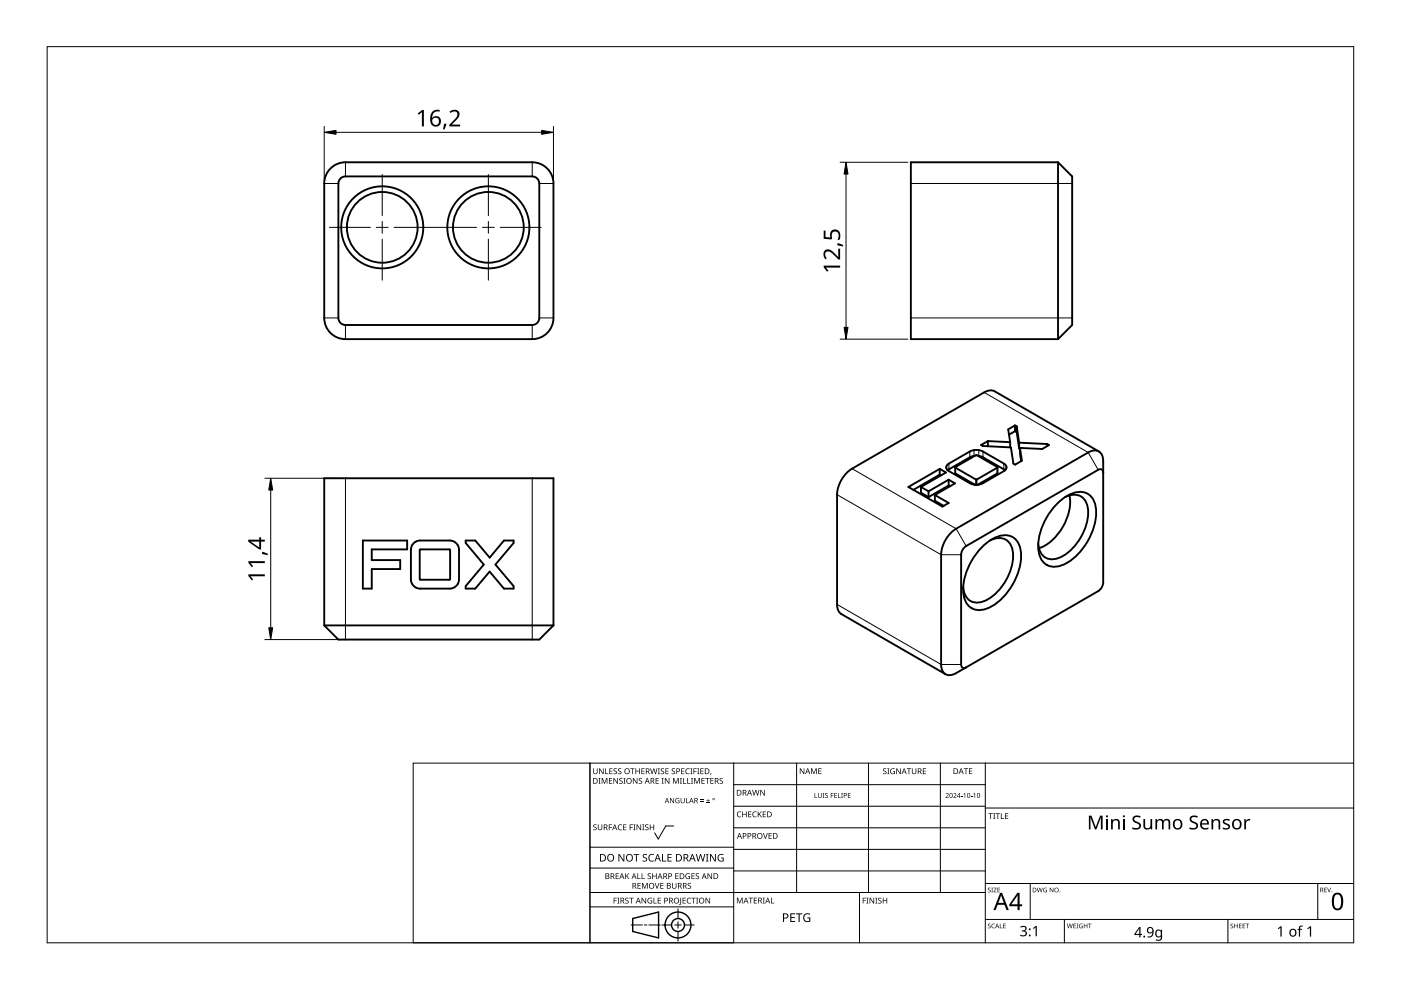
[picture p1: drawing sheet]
<svg xmlns="http://www.w3.org/2000/svg" width="297mm" height="210mm" viewBox="0 0 297 210" stroke-linecap="round" stroke-linejoin="round" font-family="sans-serif">
<g fill="none" stroke="#000" stroke-width=".4">
<path d="M70.3 35.5a4.5 4.5 0 0 1 2.9-1.1h39.6a4.5 4.5 0 0 1 4.5 4.5v28.5a4.5 4.5 0 0 1-4.5 4.5h-39.6a4.5 4.5 0 0 1-4.5-4.5v-28.5a4.5 4.5 0 0 1 1.6-3.4zM72.4 37.7l.8-.3h39.6a1.5 1.5 0 0 1 1.5 1.5v28.5a1.5 1.5 0 0 1-1.5 1.5h-39.6a1.5 1.5 0 0 1-1.5-1.5v-28.5l.1-.5zM224.3 34.4l3 3v31.5l-3 3M224.3 34.4h-31.2v37.5h31.2M224.3 34.4v37.5M199.2 99.4l-6.6 3.8 7.2 4.2 1.3-.8-2.9-1.7M199.2 99.4l1.4 .8-5.3 3M199.2 99.4v1.2M200.9 99.7l4.7 2.7 1.1 .4M200.9 99.7a.82 .82 0 0 1 .3-1.4l4.4-2.6a3.1 3.1 0 0 1 2.8 0l4.4 2.6a.83 .83 0 0 1 .3 1.4M202.5 99.1v1.3l4.2 2.4M202.5 99.1l4.5-2.6 4.5 2.6-4.5 2.6z"/>
<path d="M206.7 96.6l-1.1 .4-4.7 2.7M207.3 96.6l1.1 .4 4.7 2.7M209.4 93.5v1.1M209.4 93.5l4.8 .3M209.4 93.5l-1.4 .8 .4 .3 5.9 .3 .6 3.4 .3 .2 1.5-.8-.4-2.7M211.5 99.1v1.2M213.1 99.7l-4.7 2.8-1.1 .3M214.2 93.8v1.1M215.2 90.2v1.2M215.2 91.4l.4 .2M215.2 90.2l-1.4 .8 .4 2.8M215.2 90.2l.4 .2"/>
<path d="M215.2 91.4l-1.3 .8M215.6 91.6l.5 3.5M215.6 90.4l.5 3.5M215.6 90.4v1.2M216.1 93.9v1.2M216.1 95.1h.2M216.1 93.9l5.9 .2M216.3 95l.2 2.8M222 94.1v.5M222 94.1l.4 .3-1.4 .8-4.7-.2M233 95.7l-22.1-12.7a2.17 2.17 0 0 0-2.2 .2l-28 16.2a7 7 0 0 0-3.2 5.5v23.2a2.34 2.34 0 0 0 .9 2.1l22.1 12.7M76.9 114.6h9.4v1.9h-7.5v2.3h6.1v1.9h-6.1v4.1h-1.9z"/>
<path d="M87.7 115.2l1.1-.6h6.5a1.99 1.99 0 0 1 2 2v6.2a1.99 1.99 0 0 1-2 2h-6.2a1.99 1.99 0 0 1-2-2v-6.5zM89 116.5h6.4v6.4h-6.4zM98.7 114.6h2.1l3 3.6 3.1-3.6h2v.5l-3.9 4.6 3.9 4.6v.5h-2l-3.1-3.6-3 3.6h-2.1v-.5l3.9-4.6-3.9-4.6zM195.3 103.2v1.3l1.6 .9M195.3 103.2l1.6 1M196.9 104.2v1.2M198.2 104.9v1.3l1.9 1.1M199.2 100.6l.3 .2M199.2 100.6l-5.5 3.3M201.1 101.7l-4.2 2.5M201.1 101.7l1.4 .8-4.3 2.4M201.1 102.9l-4.2 2.5"/>
<path d="M201.1 102.9l.3 .2M201.1 101.7v1.2M201.5 113.1l1.2-1 28-16.2a1.94 1.94 0 0 1 2.3-.2 1.94 1.94 0 0 1 .9 2.1v25.7a2.34 2.34 0 0 1-1.1 1.8l-28 16.2a6.4 6.4 0 0 1-3.5 1.7 1.89 1.89 0 0 1-1.8-2.3v-23.3a7 7 0 0 1 2-4.5zM206.7 102.8h.6M208.2 116a6.7 6.7 0 0 1 5.8-2.4 3.8 3.8 0 0 1 2.5 3.8 13.3 13.3 0 0 1-6.6 11.3 3.6 3.6 0 0 1-3.9 .2 3.6 3.6 0 0 1-1.8-3.4 13.3 13.3 0 0 1 4-9.5zM209.9 114.6a3.1 3.1 0 0 1 4.8 2.4 11.2 11.2 0 0 1-6 10.4 3.1 3.1 0 0 1-4.5-3M211.5 100.3l-4.2 2.5M224.2 106.8a6.7 6.7 0 0 1 5.7-2.4 3.8 3.8 0 0 1 2.5 3.8 13.3 13.3 0 0 1-6.6 11.4 3.6 3.6 0 0 1-3.9 .2 3.6 3.6 0 0 1-1.8-3.5 13.3 13.3 0 0 1 4.1-9.5zM225.8 105.4a3.1 3.1 0 0 1 4.9 2.4 11.2 11.2 0 0 1-6.1 10.5 3.1 3.1 0 0 1-4.5-3M226.7 105a11.1 11.1 0 0 1-4.6 10.3l-1.8 .9M233.9 100.2a.65 .65 0 0 0-.3-.7 .65 .65 0 0 0-.8 .1l-28 16.2a2.35 2.35 0 0 0-1 1.8v23.3a.65 .65 0 0 0 .3 .7 .65 .65 0 0 0 .7-.1M68.7 132.6v-31.2h48.6v31.2"/>
<path d="M68.7 132.6h48.6M68.7 132.6l3 3h42.6l3-3"/>
<circle cx="81" cy="48.2" r="8.7"/>
<circle cx="81" cy="48.2" r="7.5"/>
<circle cx="103.5" cy="48.2" r="8.7"/>
<circle cx="103.5" cy="48.2" r="7.5"/>
</g>
<g fill="none" stroke="#000" stroke-width=".21">
<path d="M68.7 38.9h3M73.2 34.4v3M112.8 34.4v3M114.3 38.9h3M193.1 38.9h34.2M68.7 67.4h3M73.2 68.9v3M112.8 68.9v3M114.3 67.4h3M193.1 67.4h34.2M180.7 99.4l22 12.7 2.1 3.7M200.7 98.8v.6"/>
<path d="M201.2 98.3v1.2M202.6 99.2v1.2M205.6 95.7v1.3M206.5 95.4v1.3M207.5 95.4v1.3M208.4 95.7v1.3M208.7 83.2l22 12.7 2.1 3.7M211.4 99.2v1.2M211.5 99.1v1.2M212.8 98.3v1.2M213.3 98.8v.6M73.2 101.4v34.2"/>
<path d="M112.8 101.4v34.2M177.5 104.9l22 12.7h4.3M206.9 101.7v1.1M207 101.7v1.1M207.1 101.7v1.1M177.5 128.1l22 12.8h4.3"/>
</g>
<path d="M10 9.9h277v190h-277z" fill="none" stroke="#000" stroke-width=".21"/>
<g fill="none" stroke="#000" stroke-width=".21">
<path d="M125.1 179.6h30.5M142.8 175.1h-1.6l-1.6 2.8-.8-1.3M155.6 161.8v38.1h-30.5v-38.1h161.9M155.6 166.4h53.3M155.6 170.9h53.3M155.6 175.5h53.3M168.9 161.8v27.4M184.1 161.8v27.4M199.4 161.8v27.4M208.9 161.8v38.1M208.9 171.3h78.1M125.1 192.3h30.5"/>
<path d="M125.1 189.2h83.8M125.1 184h30.5M133.8 196.1h2.4M136.6 196.1h.6M137.6 196.1h2.4M140.3 196.1h2.1M143.1 196.1h1.3M143.7 192.7v2M143.7 195.4v1.4M143.7 197.5v2M145.1 196.1h2.1M155.6 180.1h53.3"/>
<path d="M155.6 184.7h53.3M182.2 189.2v10.7M208.9 194.9h78.1M208.9 187.3h78.1M218.4 187.3v7.6M225.7 194.9v5M260.3 194.9v5M279.4 187.3v7.6"/>
</g>
<g fill="#000">
<path d="M125.8 174.9l.5-.1h.2l-.1 .2a.25 .25 0 0 0-.3-.1 .25 .25 0 0 0 0 .4 .4 .4 0 0 1 .4 .3 .4 .4 0 0 1-.2 .5 .4 .4 0 0 1-.5-.3v.1a.27 .27 0 0 0 .5 0 .27 .27 0 0 0-.1-.4l-.4-.2zM125.8 162.9h.1v.8a.32 .32 0 0 0 .3 .3 .32 .32 0 0 0 .3-.3v-.8h.2v.8a.47 .47 0 0 1-.5 .4 .47 .47 0 0 1-.4-.4zM126.9 165h.4l-.1 .1v1l.1 .1h-.4l.1-.1v-1zM126.8 174.8h.1v.8a.32 .32 0 0 0 .3 .3 .32 .32 0 0 0 .3-.3v-.8h.2v.8a.47 .47 0 0 1-.5 .4 .47 .47 0 0 1-.4-.4zM127 162.9h.2l.6 1v-1h.2v1.2h-.2l-.7-1 .1 1h-.2zM127.6 165h.2l.4 1 .4-1h.2v1.2h-.2v-1.1l-.4 1.1h-.1l-.4-1.1v1.1h-.1zM128.3 162.9h.2v1.1h.5v.1h-.7zM129.1 174.8h.7v.1h-.6v.5h.5v.1h-.5v.5h-.1zM129.1 165h.7v.1h-.5v.4h.5v.1h-.5v.4h.5v.2h-.7zM129.2 162.9h.7v.1h-.5v.4h.4v.2h-.4v.4h.5v.1h-.7zM130.1 163l.5-.1 .2 .1v.1a.25 .25 0 0 0-.4-.1 .25 .25 0 0 0 0 .4 .4 .4 0 0 1 .4 .3 .4 .4 0 0 1-.2 .5 .4 .4 0 0 1-.5-.3v.1a.27 .27 0 0 0 .5 0 .27 .27 0 0 0-.1-.4l-.4-.2zM130.1 165h.1l.7 1v-1h.1v1.2h-.2l-.6-1v1h-.1z"/>
<path d="M131.1 175l.5-.2 .3 .1-.1 .1a.49 .49 0 0 0-.7 .4 .49 .49 0 0 0 .8 .4 .57 .57 0 0 1-.8 0 .57 .57 0 0 1 0-.8zM131.1 163l.4-.1 .2 .1v.1a.25 .25 0 0 0-.4-.1 .25 .25 0 0 0 0 .4 .4 .4 0 0 1 .5 .3 .4 .4 0 0 1-.3 .5 .4 .4 0 0 1-.5-.3l.1 .1a.27 .27 0 0 0 .4 0 .27 .27 0 0 0-.1-.4l-.3-.2zM131.3 165.1l.5-.2 .2 .1v.1a.25 .25 0 0 0-.4-.1 .25 .25 0 0 0 0 .4 .4 .4 0 0 1 .4 .3 .4 .4 0 0 1-.2 .5 .4 .4 0 0 1-.5-.2h.1a.27 .27 0 0 0 .4 .1 .27 .27 0 0 0-.1-.4l-.4-.3zM132.2 165h.4l-.1 .1v1l.1 .1h-.4l.1-.1v-1zM132.1 174.8h.7v.1h-.5v.4h.5v.1h-.5v.5h.5v.1h-.7zM133.5 174.8h.7v.1h-.5v.5h.5v.1h-.5v.5h-.2zM133.6 162.9h.9v.1h-.3v1.1h-.2v-1.1h-.4zM134.3 174.8h.4l-.1 .1v1l.1 .1h-.4l.1-.1v-1zM134.2 165h.2l.6 1v-1h.2v1.2h-.2l-.7-1v1h-.1zM134.7 162.9h.2v.5h.6v-.5h.2v1.2h-.2v-.5h-.6v.5h-.2zM135 174.8h.1l.7 1v-1h.1v1.2h-.2l-.6-1v1h-.1zM135.5 165.1l.4-.2 .2 .1v.1a.25 .25 0 0 0-.4-.1 .25 .25 0 0 0 0 .4 .4 .4 0 0 1 .5 .3 .4 .4 0 0 1-.3 .5 .4 .4 0 0 1-.5-.2h.1a.27 .27 0 0 0 .4 .1 .27 .27 0 0 0-.1-.4l-.3-.3z"/>
<path d="M136.2 174.8h.4l-.1 .1v1l.1 .1h-.4l.1-.1v-1zM136 162.9h.7v.1h-.6v.4h.5v.2h-.5v.4h.6v.1h-.7zM136.8 174.9l.4-.1h.3l-.1 .2a.25 .25 0 0 0-.3-.1 .25 .25 0 0 0 0 .4 .4 .4 0 0 1 .4 .3 .4 .4 0 0 1-.3 .5 .4 .4 0 0 1-.4-.3v.1a.27 .27 0 0 0 .5 0 .27 .27 0 0 0-.1-.4l-.4-.2zM137.8 174.8h.1v.5h.6v-.5h.2v1.2h-.2v-.6h-.6v.6h-.1zM137.8 162.9h.2l.3 1 .2-1h.2l.3 1 .2-1h.2l-.3 1.2h-.2l-.3-1-.3 1h-.1zM139 165h.7v.1h-.5v.4h.4v.1h-.4v.4h.5v.2h-.7zM139.5 162.9h.4l-.1 .1v1l.1 .1h-.4l.1-.1v-1zM140.3 165h.4l-.1 .1v1l.1 .1h-.4l.1-.1v-1zM140.1 163l.5-.1 .2 .1v.1a.25 .25 0 0 0-.4-.1 .25 .25 0 0 0 0 .4 .4 .4 0 0 1 .4 .3 .4 .4 0 0 1-.2 .5 .4 .4 0 0 1-.5-.3l.1 .1a.27 .27 0 0 0 .4 0 .27 .27 0 0 0-.1-.4l-.4-.2zM141.1 162.9h.7v.1h-.6v.4h.5v.2h-.5v.4h.6v.1h-.7zM141 165h.1l.7 1v-1h.1v1.2h-.2l-.6-1v1h-.1zM142.1 169.2h.1l.6 .9v-.9h.1v1.1h-.1l-.6-.9v.9h-.1z"/>
<path d="M142.5 163l.4-.1 .2 .1v.1a.25 .25 0 0 0-.4-.1 .25 .25 0 0 0 0 .4 .4 .4 0 0 1 .4 .3 .4 .4 0 0 1-.2 .5 .4 .4 0 0 1-.5-.3l.1 .1a.27 .27 0 0 0 .4 0 .27 .27 0 0 0-.1-.4l-.4-.2zM142.7 165h.2l.4 1 .4-1h.2v1.2h-.1v-1.1l-.4 1.1h-.2l-.4-1.1v1.1h-.1zM143.3 169.3l.5-.1 .3 .1-.1 .1a.45 .45 0 0 0-.7 .3 .45 .45 0 0 0 .6 .5v-.4h-.2v-.1h.4v.6a.6 .6 0 0 1-.8-.2 .6 .6 0 0 1 0-.8zM144.1 165h.5l-.2 .1v1l.2 .1h-.5l.2-.1v-1zM144.8 165h.2v1h.5v.2h-.7zM144.4 162.9h.7v.1h-.5v.4h.5v.2h-.5v.4h.5v.1h-.7zM144.3 169.2h.2v.7a.28 .28 0 0 0 .2 .3 .28 .28 0 0 0 .3-.3v-.7h.2v.7a.42 .42 0 0 1-.5 .4 .42 .42 0 0 1-.4-.4zM145.4 169.2h.2v1h.5v.1h-.7zM145.7 165h.2v1h.5v.2h-.7zM145.5 163.1l.4-.2 .3 .1v.1a.49 .49 0 0 0-.7 .4 .49 .49 0 0 0 .7 .5 .57 .57 0 0 1-.8-.1 .57 .57 0 0 1 0-.8zM146.4 162.9h.4l-.1 .1v1l.1 .1h-.4l.1-.1v-1zM146.5 165h.4l-.1 .1v1l.1 .1h-.4l.1-.1v-1z"/>
<path d="M147 162.9h.7v.1h-.5v.5h.5v.1h-.5v.5h-.2zM147.2 165h.2l.4 1 .4-1h.2v1.2h-.2l.1-1.1-.5 1.1h-.1l-.4-1.1v1.1h-.1zM147.8 162.9h.5l-.2 .1v1l.2 .1h-.5l.2-.1v-1zM148.5 169.9h.7v.1h-.7zM148.5 169.5h.7v.2h-.7zM148.5 162.9h.7v.1h-.6v.4h.5v.2h-.5v.4h.6v.1h-.7zM148.7 165h.7v.1h-.5v.4h.5v.1h-.5v.4h.5v.2h-.7zM149.8 170.2h.7v.1h-.7zM149.5 165h.9v.1h-.3v1.1h-.2v-1.1h-.4zM150.1 169.4l.1 .3h.3l-.3 .1v.3l-.1-.3h-.3l.3-.1zM150.7 163.9h.1l-.2 .4zM150.6 165h.7v.1h-.5v.4h.5v.1h-.5v.4h.5v.2h-.7z"/>
<path d="M152.6 165.1l.4-.2 .3 .1-.1 .1a.25 .25 0 0 0-.4-.1 .25 .25 0 0 0 0 .4 .4 .4 0 0 1 .5 .3 .4 .4 0 0 1-.3 .5 .4 .4 0 0 1-.5-.2h.1a.27 .27 0 0 0 .5 .1 .27 .27 0 0 0-.1-.4l-.4-.3zM156.4 172.2l.4-.2 .4 .1-.1 .1a.49 .49 0 0 0-.7 .5 .49 .49 0 0 0 .7 .4 .57 .57 0 0 1-.8 0 .57 .57 0 0 1 0-.8zM157.4 172.1h.1v.5h.7v-.5h.1v1.2h-.1v-.6h-.7v.6h-.1zM158.6 172.1h.7v.1h-.5v.4h.5v.1h-.5v.4h.5v.2h-.7zM159.7 172.2l.4-.2 .3 .1v.1a.49 .49 0 0 0-.7 .5 .49 .49 0 0 0 .7 .4 .57 .57 0 0 1-.8 0 .57 .57 0 0 1 0-.8zM159.5 167.5h.1l.3 1 .3-1h.1l.3 1 .3-1h.1l-.3 1.2h-.2l-.3-1.1-.3 1.1h-.1zM160.7 172.1h.1v.6l.5-.6h.2l-.5 .5 .5 .7h-.1l-.5-.6-.1 .6h-.1zM161.8 176.6h.1l.4 1.1 .3-1.1h.2l-.5 1.2h-.1zM161.2 167.5h.2l.6 1v-1h.2v1.2h-.2l-.7-1v1h-.1zM161.7 172.1h.7v.1h-.5v.4h.5v.1h-.5v.4h.5v.2h-.7zM162.9 176.6h.7v.2h-.5v.3h.5v.2h-.5v.4h.5v.1h-.7zM169.6 162.9h.2l.6 1v-1h.1v1.2h-.1l-.7-1v1h-.1z"/>
<path d="M172 162.9h.2l.4 1 .3-1h.3v1.2h-.2v-1l-.4 1h-.1l-.4-1.1v1.1h-.1zM172.7 168.1h.1v1h.5v.1h-.6zM173.5 162.9h.7v.1h-.5v.4h.4v.1h-.4v.5h.5v.1h-.7zM173.4 168.1h.2v.7a.26 .26 0 0 0 .2 .3 .26 .26 0 0 0 .3-.3v-.7h.1v.7a.39 .39 0 0 1-.4 .4 .39 .39 0 0 1-.4-.4zM174.4 168.1h.4l-.1 .1 .1 1h-.4l.1-.1zM175 168.2l.3-.1 .2 .1v.1a.25 .25 0 0 0-.3-.1 .25 .25 0 0 0-.1 .4 .25 .25 0 0 0 .3 .1 .32 .32 0 0 1 0 .5 .32 .32 0 0 1-.5-.2 .25 .25 0 0 0 .4 .1 .25 .25 0 0 0 0-.3l-.3-.3zM176.1 168.1h.6v.2h-.4v.3h.4v.1h-.4v.5h-.2zM176.9 168.1h.5v.2h-.4v.3h.4v.1h-.4v.4h.4v.1h-.5zM177.7 168.1h.1v1h.4v.1h-.5zM178.3 168.1h.4l-.1 .1 .1 1h-.4l.2-.1zM179.8 168.1h.5v.2h-.4v.3h.4v.1h-.4v.4h.4v.1h-.5zM187.3 163l.4-.1 .2 .1v.1a.25 .25 0 0 0-.4-.1 .25 .25 0 0 0 0 .4 .4 .4 0 0 1 .5 .3 .4 .4 0 0 1-.3 .5 .4 .4 0 0 1-.5-.3l.1 .1a.27 .27 0 0 0 .4 0 .27 .27 0 0 0-.1-.4l-.3-.2z"/>
<path d="M188.1 162.9h.5l-.2 .1v1l.2 .1h-.5l.2-.1v-1zM188.9 163.1l.5-.2 .3 .1v.1a.5 .5 0 0 0-.8 .4 .5 .5 0 0 0 .7 .5v-.4h-.3v-.1h.4v.6a.66 .66 0 0 1-.8-.1 .66 .66 0 0 1 0-.9zM190 162.9h.2l.7 1-.1-1h.2v1.2h-.2l-.6-1v1h-.2zM192.3 162.9h.9v.1h-.4v1.1h-.2v-1.1h-.3zM193.3 162.9h.2v.8a.32 .32 0 0 0 .3 .3 .32 .32 0 0 0 .3-.3v-.8h.2v.8a.47 .47 0 0 1-.5 .4 .47 .47 0 0 1-.5-.4zM195.7 162.9h.6v.1h-.5v.4h.5v.2h-.5v.4h.5v.1h-.6zM200.5 168.3a.37 .37 0 0 1 .6 0 .37 .37 0 0 1-.2 .5l-.3 .3h.6v.1h-.7l.3-.4a.27 .27 0 0 0 .2-.4 .27 .27 0 0 0-.4-.1zM202.1 168.3a.37 .37 0 0 1 .6 0 .37 .37 0 0 1-.2 .5l-.2 .3h.5v.1h-.7l.3-.4a.27 .27 0 0 0 .3-.4 .27 .27 0 0 0-.5-.1zM203.7 168.7h.4v.1h-.4zM204.3 168.4l.4-.3v1.1h-.2v-.9zM204.3 162.9h1v.1h-.4v1.1h-.2v-1.1h-.4zM205.8 168.7h.4v.1h-.4z"/>
<path d="M205.4 162.9h.7v.1h-.5v.4h.5v.1h-.5v.5h.5v.1h-.7zM206.4 168.4l.3-.3v1.1h-.1v-.9zM209.6 172.4h.9v.2h-.4v1h-.1v-1h-.4zM210.6 172.4h.4l-.1 .1v1l.1 .1h-.4l.1-.1v-1zM211.1 172.4h.9v.2h-.4v1h-.1v-1h-.4zM212.2 172.4h.2v1.1h.5v.1h-.7zM213.1 172.4h.7v.2h-.6v.3h.5v.2h-.5v.4h.6v.1h-.7zM230.9 172.9h.5l.9 2.4 .9-2.4h.6v3h-.4v-2.6l-.9 2.6h-.3l-1-2.6v2.6h-.3zM235.6 173.7h.3v.3a.83 .83 0 0 1 .9-.3 .83 .83 0 0 1 .6 .7v1.5h-.3v-1.4a.59 .59 0 0 0-.8-.6 .59 .59 0 0 0-.4 .8v1.2h-.3zM240.2 173.2a1.38 1.38 0 0 1 1.6-.1l-.1 .3-.3-.1a.55 .55 0 0 0-.9 .3 .55 .55 0 0 0 .6 .6 .88 .88 0 0 1 .8 1.2 .88 .88 0 0 1-1.3 .5l-.5-.1v-.4l.2 .1a.82 .82 0 0 0 1.2-.4l-.1-.3-.4-.2a.88 .88 0 0 1-.8-1.4zM242.4 173.7h.4v1.4a.59 .59 0 0 0 .7 .5 .59 .59 0 0 0 .4-.8v-1.1h.4v2.2h-.3l-.1-.3a.84 .84 0 0 1-.9 .3 .84 .84 0 0 1-.6-.8zM245 173.7h.3v.3a.83 .83 0 0 1 1.4 0 .78 .78 0 0 1 .9-.3 .78 .78 0 0 1 .5 .7v1.5h-.3v-1.5a.54 .54 0 0 0-.7-.5 .54 .54 0 0 0-.4 .7v1.3h-.3v-1.5a.55 .55 0 0 0-.7-.5 .55 .55 0 0 0-.4 .8v1.2h-.3z"/>
<path d="M252.4 173.2a1.38 1.38 0 0 1 1.6-.1l-.2 .3-.3-.1a.55 .55 0 0 0-.9 .3 .55 .55 0 0 0 .6 .6 .88 .88 0 0 1 .8 1.2 .88 .88 0 0 1-1.3 .5l-.5-.1v-.4l.2 .1a.82 .82 0 0 0 1.3-.4l-.2-.3-.4-.2a.88 .88 0 0 1-.7-1.4zM256.9 173.7h.3v.3a.83 .83 0 0 1 .9-.3 .83 .83 0 0 1 .6 .7v1.5h-.3v-1.4a.59 .59 0 0 0-.8-.6 .59 .59 0 0 0-.4 .8v1.2h-.3zM259.4 173.9a1.29 1.29 0 0 1 1.4-.1l-.2 .3-.4-.2a.35 .35 0 0 0-.6 .2 .35 .35 0 0 0 .4 .4l.2 .1a.66 .66 0 0 1 .6 .8 .66 .66 0 0 1-.9 .5l-.7-.1v-.4l.7 .2 .5-.2v-.3l-.6-.3a.58 .58 0 0 1-.4-.9zM263.8 173.7h.3l.1 .4 .3-.4 .6-.1-.1 .4h-.4l-.3 .3-.1 1.6h-.4zM130.1 190.3h.7v.2h-.5v.4h.4v.1h-.4v.6h-.2zM130.5 185.2h.7v.1h-.5v.4h.5v.1h-.5v.4h.5v.2h-.7zM130.9 190.3h.4l-.1 .2v.9l.1 .2h-.4l.1-.2v-.9zM131.1 181.1h.3l.8 1.3v-1.3h.2v1.6h-.3l-.8-1.4v1.4h-.2zM132.6 190.5l.4-.2 .3 .1-.1 .1a.25 .25 0 0 0-.4-.1 .25 .25 0 0 0 0 .4 .4 .4 0 0 1 .5 .3 .4 .4 0 0 1-.3 .5 .4 .4 0 0 1-.5-.2h.1a.27 .27 0 0 0 .5 .1 .27 .27 0 0 0-.1-.5l-.4-.2zM132.6 185.2h.1v.6l.6-.6h.1l-.5 .5 .5 .7h-.1l-.5-.6-.1 .6h-.1zM133.4 190.3h.9v.2h-.4v1.1h-.1v-1.1h-.4zM134.3 181.1h1.2v.2h-.5v1.4h-.2v-1.4h-.5z"/>
<path d="M135.1 185.2h.2v1h.5v.2h-.7zM135.2 187.2h.6v.1h-.5v.4h.5v.2h-.5v.4h.5v.1h-.6zM136 185.2h.2v1h.5v.2h-.7zM136.1 187.2h.2l.4 1 .4-1h.2v1.2h-.1v-1l-.4 1h-.2l-.4-1 .1 1h-.2zM136 190.3h.2l.7 1.1-.1-1.1h.2v1.3h-.2l-.6-1v1h-.2zM136.3 181.2l.3-.1h.6l-.2 .2a.33 .33 0 0 0-.5 .1 .33 .33 0 0 0 .4 .4 .49 .49 0 0 1 .3 .7 .49 .49 0 0 1-.8 .2l-.2-.1v-.2l.3 .1a.35 .35 0 0 0 .5-.2 .35 .35 0 0 0-.4-.4l-.3-.3zM137.4 190.5l.6-.2 .3 .1-.1 .1a.5 .5 0 0 0-.8 .4 .5 .5 0 0 0 .7 .5v-.3h-.3v-.2h.5v.6a.66 .66 0 0 1-.9-.1 .66 .66 0 0 1 0-.9zM137.4 185.3l.4-.2 .2 .1v.1a.25 .25 0 0 0-.4-.1 .25 .25 0 0 0 0 .4 .4 .4 0 0 1 .4 .3 .4 .4 0 0 1-.2 .5 .4 .4 0 0 1-.5-.2h.1a.27 .27 0 0 0 .4 .1 .27 .27 0 0 0-.1-.4l-.4-.3zM137.7 181.3l.5-.2h.5l-.1 .2a.63 .63 0 0 0-.9 .6 .63 .63 0 0 0 .9 .5v.2a.83 .83 0 0 1-1-.3 .83 .83 0 0 1 .1-1zM138.6 190.3h.1v1.1h.5v.2h-.6zM138.8 187.2h.2l.3 1.1 .4-1.1h.1l-.4 1.2h-.2zM138.3 185.2h.2v.5h.6v-.5h.1v1.2h-.1v-.6h-.6v.6h-.2z"/>
<path d="M139.5 190.3h.6v.2h-.5v.4h.5v.1h-.5v.4h.5v.2h-.6zM140.4 181.1h.2v1.4h.6v.2h-.8zM140 187.2h.7v.1h-.5v.4h.4v.2h-.4v.4h.5v.1h-.7zM141.5 181.1h.9v.2h-.7v.4h.7v.2h-.7v.6h.7v.2h-.9zM142.5 187.2h.1v.8a.32 .32 0 0 0 .4 .3 .32 .32 0 0 0 .3-.3v-.8h.1v.8a.47 .47 0 0 1-.5 .4 .47 .47 0 0 1-.4-.4zM143.2 185.2h.7v.1h-.6v.4h.5v.1h-.5v.4h.6v.2h-.7zM144.2 190.3h.2v1.3l-.1 .2-.3 .1v-.2l.2-.1zM144.7 190.3h.7v.2h-.5v.4h.5v.1h-.5v.4h.5v.2h-.7zM145.5 185.3l.4-.2 .4 .1-.1 .1a.5 .5 0 0 0-.7 .4 .5 .5 0 0 0 .7 .5v-.3h-.3v-.2h.4v.6a.66 .66 0 0 1-.9-.1 .66 .66 0 0 1 .1-.9zM145.8 190.5l.4-.2 .3 .1v.1a.49 .49 0 0 0-.7 .5 .49 .49 0 0 0 .7 .4 .57 .57 0 0 1-.8 0 .57 .57 0 0 1 0-.8zM145.9 187.3l.4-.1 .2 .1v.1a.25 .25 0 0 0-.4-.1 .25 .25 0 0 0 0 .4 .4 .4 0 0 1 .4 .3 .4 .4 0 0 1-.2 .5 .4 .4 0 0 1-.5-.3l.1 .1a.27 .27 0 0 0 .4 0 .27 .27 0 0 0-.1-.4l-.4-.2zM146.6 190.3h.9v.2h-.4v1.1h-.1v-1.1h-.4z"/>
<path d="M146.6 185.2h.7v.1h-.5v.4h.5v.1h-.5v.4h.5v.2h-.7zM147.6 190.3h.4l-.1 .2v.9l.1 .2h-.4l.1-.2v-.9zM147.5 185.3l.5-.2 .2 .1v.1a.25 .25 0 0 0-.4-.1 .25 .25 0 0 0 0 .4 .4 .4 0 0 1 .4 .3 .4 .4 0 0 1-.2 .5 .4 .4 0 0 1-.5-.2h.1a.27 .27 0 0 0 .4 .1 .27 .27 0 0 0-.1-.4l-.4-.3zM147.5 181.1h.2l.4 1.3 .3-1.3h.2l.4 1.3 .3-1.3h.2l-.4 1.6h-.2l-.4-1.4-.3 1.4h-.2zM149.7 181.1h.5l-.2 .1v1.3l.2 .2h-.5l.1-.2v-1.3zM149.6 190.3h.2l.6 1.1v-1.1h.2v1.3h-.2l-.7-1v1h-.1zM150 185.2h.2l.6 1v-1h.2v1.2h-.2l-.7-1 .1 1h-.2zM150.5 181.1h.3l.8 1.3v-1.3h.2v1.6h-.3l-.8-1.4v1.4h-.2zM152.3 181.3l.8-.2h.3l-.1 .2a.65 .65 0 0 0-1 .5 .65 .65 0 0 0 .9 .7v-.5h-.3v-.2h.5v.8a.86 .86 0 0 1-1.1-.2 .86 .86 0 0 1 0-1.1zM156.2 190.3h.3l.3 1 .4-1h.3v1.2h-.2v-1l-.4 1h-.1l-.4-1v1h-.2zM158.7 190.3h.9v.2h-.3v1h-.2v-1h-.4zM159.8 190.3h.7v.2h-.5v.3h.5v.2h-.5v.4h.5v.1h-.7z"/>
<path d="M161.7 190.3h.5l-.2 .2v.9l.2 .1h-.5l.2-.1v-.9zM163.5 190.3h.1v1.1h.6v.1h-.7zM167.5 193.7h1.1v.2h-.8v.5h.7v.2h-.7v.7h.8v.2h-1.1zM168.7 193.7h1.4v.2h-.6v1.6h-.2v-1.6h-.6zM170.5 193.9l.9-.3 .4 .1-.1 .2a.75 .75 0 0 0-1.2 .6 .75 .75 0 0 0 1.1 .8v-.6h-.4v-.2h.6v.9a1 1 0 0 1-1.3-.2 1 1 0 0 1 0-1.3zM182.9 190.3h.7v.2h-.5v.4h.5v.1h-.5v.6h-.2zM183.7 190.3h.4l-.1 .2v.9l.1 .2h-.4l.1-.2v-.9zM184.4 190.3h.1l.7 1v-1h.1v1.3h-.1l-.7-1v1h-.1zM185.6 190.3h.4l-.1 .2v.9l.1 .2h-.4l.1-.2v-.9zM186.2 190.5l.5-.2 .2 .1v.1a.25 .25 0 0 0-.4-.1 .25 .25 0 0 0 0 .4 .4 .4 0 0 1 .4 .3 .4 .4 0 0 1-.2 .5 .4 .4 0 0 1-.5-.2 .27 .27 0 0 0 .5 .1 .27 .27 0 0 0-.1-.5l-.4-.2zM187.2 190.3h.1v.6h.6v-.6h.2v1.3h-.2v-.6h-.6v.6h-.1zM209.5 188.3l.3-.1 .2 .2a.24 .24 0 0 0-.3-.1 .24 .24 0 0 0-.1 .3 .24 .24 0 0 0 .3 .1 .31 .31 0 0 1 0 .5 .31 .31 0 0 1-.5-.2 .23 .23 0 0 0 .4 .2 .23 .23 0 0 0 0-.4l-.3-.2z"/>
<path d="M209.5 195.9l.3-.1 .2 .2a.24 .24 0 0 0-.3-.1 .24 .24 0 0 0-.1 .3 .24 .24 0 0 0 .3 .1 .31 .31 0 0 1 0 .5 .31 .31 0 0 1-.5-.1 .23 .23 0 0 0 .4 .1 .23 .23 0 0 0 0-.4l-.3-.2zM210.2 188.2h.3l-.1 .1 .1 .9h-.3l.1-.1zM210.3 196l.4-.2 .2 .1v.1a.39 .39 0 0 0-.6 .3 .39 .39 0 0 0 .6 .4 .46 .46 0 0 1-.7-.1 .46 .46 0 0 1 .1-.6zM210.7 188.2h.6l-.5 .9h.5v.1h-.7l.5-.9h-.4zM212 195.8h.1v.9l.4 .1h-.5zM211.5 188.2h.5l-.4 .1v.3h.4l-.4 .1v.4l.4 .1h-.5zM212.7 195.8h.5l-.4 .1v.3h.4l-.4 .2v.3l.4 .1h-.5zM216.3 196.5a.73 .73 0 0 1 .9-.3 .73 .73 0 0 1 .4 .8l-.4 .4a.62 .62 0 0 1 .5 .7 .62 .62 0 0 1-.8 .4l-.6-.1v-.2l.5 .1a.45 .45 0 0 0 .7-.3 .45 .45 0 0 0-.7-.5h-.2v-.2a.46 .46 0 0 0 .7-.1 .46 .46 0 0 0-.1-.6l-.8 .1zM219 196.8l.6-.5h.2v2.2h-.2v-1.9l-.5 .4zM219.8 188.2h.2l.2 .8 .2-.8h.1l.2 .8 .2-.8h.2l-.3 1h-.1l-.2-.8-.3 .8h-.1zM221.3 188.3h.7h-.1a.4 .4 0 0 0-.6 .4 .4 .4 0 0 0 .6 .4v-.3l-.3-.1h.4v.5a.53 .53 0 0 1-.7-.2 .53 .53 0 0 1 0-.7zM222.6 188.2h.1l.5 .8v-.8h.1v1h-.1l-.5-.8v.8h-.1z"/>
<path d="M226.2 195.8h.1l.2 .9 .3-.9h.1l.2 .9 .2-.9h.1l-.2 1h-.1l-.3-.8-.2 .8h-.1zM227.6 195.8h.5l-.4 .1v.3h.4l-.4 .2v.3l.4 .1h-.5zM228.3 195.8h.3l-.1 .1 .1 .9h-.3l.1-.1zM228.9 196l.7-.1-.2 .1a.4 .4 0 0 0-.5 .3 .4 .4 0 0 0 .5 .4v-.3l-.2-.1h.4v.5a.53 .53 0 0 1-.7-.1 .53 .53 0 0 1 0-.7zM229.8 195.8h.1v.4h.5v-.4h.1v1h-.1v-.4h-.5v.4h-.1zM230.7 195.8h.7l-.3 .1v.9h-.1v-.9zM260.9 195.9l.4-.1 .1 .2a.24 .24 0 0 0-.3-.1 .24 .24 0 0 0-.1 .3 .24 .24 0 0 0 .4 .1 .31 .31 0 0 1-.1 .5 .31 .31 0 0 1-.4-.1 .23 .23 0 0 0 .3 .1 .23 .23 0 0 0 .1-.4l-.4-.2zM261.7 195.8h.1v.4h.5v-.4h.1v1h-.1v-.4h-.5v.4h-.1zM262.7 195.8h.5l-.4 .1v.3h.4l-.4 .2v.3l.4 .1h-.5zM263.5 195.8h.5l-.4 .1v.3h.4l-.4 .2v.3l.4 .1h-.5zM264.1 195.8h.7l-.3 .1v.9h-.1v-.9zM270.9 196.9l.6-.5h.2v2.2h-.2v-1.9l-.4 .3z"/>
<path d="M275.5 196.4l.7-.1v.2h-.4l-.1 .2-.1 .2h.5v.2h-.5v1.5h-.2v-1.5h-.3l.3-.2zM277.2 196.9l.6-.5h.2v2.2h-.3v-1.9l-.4 .3zM280.8 188.2h.5l-.4 .1v.3h.4l-.4 .1v.4l.4 .1h-.5zM281.4 188.2h.1l.3 .8 .3-.8h.1l-.3 1h-.2z"/>
<path d="M125.7 165h.4a.61 .61 0 0 1 .6 .6 .61 .61 0 0 1-.6 .6h-.4zM125.9 165.1v.9h.2a.48 .48 0 0 0 .5-.4 .48 .48 0 0 0-.5-.5z"/>
<path d="M128 174.8h.3a.35 .35 0 0 1 .5 .2 .35 .35 0 0 1-.3 .5l.4 .5h-.2l-.3-.5h-.2v.5h-.2zM128.2 174.9v.5h.1a.23 .23 0 0 0 .3-.2 .23 .23 0 0 0-.3-.3z"/>
<path d="M130.3 174.8h.1l.5 1.2h-.2l-.1-.4h-.5l-.2 .4h-.1zM130.3 175l-.2 .5h.4z"/>
<path d="M132.3 163.5a.61 .61 0 0 1 1.2 0 .61 .61 0 0 1-1.2 0zM132.6 163.5a.45 .45 0 0 0 .8 0 .45 .45 0 0 0-.8 0z"/>
<path d="M132.7 165.6a.61 .61 0 0 1 1.2 0 .61 .61 0 0 1-1.2 0zM133 165.6a.45 .45 0 0 0 .9 0 .45 .45 0 0 0-.9 0z"/>
<path d="M136.9 162.9h.4a.35 .35 0 0 1 .4 .3 .35 .35 0 0 1-.2 .4l.3 .5h-.2l-.3-.5h-.2v.5h-.2zM137.1 163v.5h.2a.23 .23 0 0 0 .3-.2 .23 .23 0 0 0-.3-.3z"/>
<path d="M137.2 165h.1l.5 1.2h-.2l-.1-.4h-.5l-.2 .4h-.1zM137.2 165.1l-.2 .6h.4z"/>
<path d="M137.9 165h.4a.35 .35 0 0 1 .4 .2 .35 .35 0 0 1-.2 .4l.3 .6h-.2l-.3-.5h-.2v.5h-.2zM138.1 165.1v.4h.2a.23 .23 0 0 0 .3-.2 .23 .23 0 0 0-.3-.2z"/>
<path d="M141.4 169.2h.1l.4 1.1h-.1l-.2-.3h-.4l-.1 .3h-.2zM141.4 169.3l-.2 .5h.4z"/>
<path d="M143.4 162.9h.3a.41 .41 0 0 1 .5 .5 .41 .41 0 0 1-.6 .3v.4h-.2zM143.6 163v.5a.29 .29 0 0 0 .4-.2 .29 .29 0 0 0-.4-.3z"/>
<path d="M146.5 169.2h.2l.4 1.1h-.2l-.1-.3h-.4l-.2 .3h-.1zM146.6 169.3l-.2 .5h.4z"/>
<path d="M147.2 169.2h.3a.31 .31 0 0 1 .4 .2 .31 .31 0 0 1-.2 .4l.3 .5h-.2l-.2-.5h-.2v.5h-.2zM147.4 169.3v.4h.1a.21 .21 0 0 0 .3-.2 .21 .21 0 0 0-.3-.2z"/>
<path d="M149.4 162.9h.4a.61 .61 0 0 1 .6 .6 .61 .61 0 0 1-.6 .6h-.4zM149.6 163v1h.2a.48 .48 0 0 0 .4-.5 .48 .48 0 0 0-.4-.5z"/>
<path d="M151.1 169.4a.24 .24 0 0 1 .4 0 .24 .24 0 0 1-.4 0zM151.2 169.4a.14 .14 0 0 0 .2 0 .14 .14 0 0 0-.2 0z"/>
<path d="M151.6 165h.3a.35 .35 0 0 1 .4 .2 .35 .35 0 0 1-.2 .4l.3 .6h-.2l-.2-.5h-.3v.5h-.1zM151.7 165.1v.4h.2a.23 .23 0 0 0 .3-.2 .23 .23 0 0 0-.3-.2z"/>
<path d="M156.7 176.6h.1l.5 1.2h-.1l-.2-.3h-.5l-.1 .3h-.2zM156.8 176.8l-.2 .5h.4z"/>
<path d="M156.2 167.5h.4a.61 .61 0 0 1 .6 .6 .61 .61 0 0 1-.6 .6h-.4zM156.4 167.6v1h.1a.48 .48 0 0 0 .5-.5 .48 .48 0 0 0-.4-.5z"/>
<path d="M157.5 167.5h.3a.35 .35 0 0 1 .4 .2 .35 .35 0 0 1-.2 .4l.3 .6h-.1l-.3-.5h-.3v.5h-.1zM157.6 167.6v.5h.2a.23 .23 0 0 0 .3-.3 .23 .23 0 0 0-.3-.2z"/>
<path d="M157.5 176.6h.3a.41 .41 0 0 1 .5 .5 .41 .41 0 0 1-.7 .3v.4h-.1zM157.6 176.8v.4a.29 .29 0 0 0 .5-.2 .29 .29 0 0 0-.5-.2z"/>
<path d="M158.5 176.6h.3a.41 .41 0 0 1 .5 .5 .41 .41 0 0 1-.6 .3v.4h-.2zM158.7 176.8v.4a.29 .29 0 0 0 .4-.2 .29 .29 0 0 0-.4-.2z"/>
<path d="M158.8 167.5h.2l.5 1.2h-.2l-.2-.4h-.4l-.2 .4h-.1zM158.9 167.6l-.2 .6h.4z"/>
<path d="M159.5 176.6h.4a.35 .35 0 0 1 .4 .3 .35 .35 0 0 1-.2 .4l.3 .5h-.2l-.3-.5h-.2v.5h-.2zM159.7 176.8v.4h.2a.23 .23 0 0 0 .3-.2 .23 .23 0 0 0-.3-.2z"/>
<path d="M160.4 177.2a.65 .65 0 0 1 1.3 0 .65 .65 0 0 1-1.3 0zM160.7 177.2a.45 .45 0 0 0 .9 0 .45 .45 0 0 0-.9 0z"/>
<path d="M162.7 172.1h.3a.61 .61 0 0 1 .6 .6 .61 .61 0 0 1-.6 .6h-.3zM162.8 172.2v.9h.2a.48 .48 0 0 0 .5-.4 .48 .48 0 0 0-.5-.5z"/>
<path d="M163.9 176.6h.4a.61 .61 0 0 1 .6 .7 .61 .61 0 0 1-.7 .5h-.3zM164 176.8v.9h.2a.48 .48 0 0 0 .5-.4 .48 .48 0 0 0-.5-.5z"/>
<path d="M171.2 162.9h.1l.5 1.2h-.2l-.1-.4h-.5l-.1 .4h-.2zM171.2 163.1l-.1 .5h.3z"/>
<path d="M178.9 168.1h.3a.34 .34 0 0 1 .4 .5 .34 .34 0 0 1-.6 .2v.4h-.1zM179 168.3v.4a.25 .25 0 0 0 .4-.2 .25 .25 0 0 0-.4-.2z"/>
<path d="M191.6 162.9h.2l.4 1.2h-.1l-.2-.4h-.4l-.2 .4h-.1zM191.7 163.1l-.2 .5h.4z"/>
<path d="M194.6 162.9h.3a.35 .35 0 0 1 .5 .2 .35 .35 0 0 1-.3 .5l.4 .5h-.2l-.3-.5h-.3v.5h-.1zM194.7 163v.5h.2a.23 .23 0 0 0 .3-.2 .23 .23 0 0 0-.3-.3z"/>
<path d="M201.4 168.2l.4-.1 .1 .3 .1 .5-.2 .3-.3-.1-.2-.2zM201.5 168.3v.1a.37 .37 0 0 0-.1 .4 .37 .37 0 0 0 .4 .2 .4 .4 0 0 0 .1-.5 .4 .4 0 0 0-.4-.2z"/>
<path d="M202.2 162.9h.3a.61 .61 0 0 1 .6 .6 .61 .61 0 0 1-.6 .6h-.3zM202.3 163v1h.2a.48 .48 0 0 0 .5-.5 .48 .48 0 0 0-.5-.5z"/>
<path d="M203.4 168.1h.1v.7h.2l-.2 .4h-.1v-.3h-.5zM203.4 168.3l-.4 .5h.4z"/>
<path d="M203.7 162.9h.2l.4 1.2h-.1l-.2-.4h-.5l-.1 .4h-.2zM203.8 163.1l-.2 .5h.4z"/>
<path d="M205.2 168.2l.3-.1 .2 .3v.5l-.2 .3-.3-.1-.1-.2zM205.2 168.3v.1a.37 .37 0 0 0-.1 .4 .37 .37 0 0 0 .4 .2 .4 .4 0 0 0 .2-.5 .4 .4 0 0 0-.5-.2z"/>
<path d="M207.3 168.2l.3-.1 .2 .3v.5l-.2 .3-.3-.1-.1-.2zM207.3 168.3v.1a.37 .37 0 0 0-.1 .4 .37 .37 0 0 0 .4 .2 .4 .4 0 0 0 .1-.5 .4 .4 0 0 0-.4-.2z"/>
<path d="M248.9 173.9a1.08 1.08 0 0 1 1.6 .1 1.08 1.08 0 0 1-.2 1.6 1.08 1.08 0 0 1-1.5-.2 1.47 1.47 0 0 1 .1-1.5zM249.3 174a.85 .85 0 0 0-.3 1.1 .85 .85 0 0 0 1 .4 .82 .82 0 0 0 .3-1 .82 .82 0 0 0-1-.5z"/>
<path d="M254.7 173.9a.94 .94 0 0 1 1.2-.2 .94 .94 0 0 1 .4 1.1h-1.5a.83 .83 0 0 0 .5 .8 .83 .83 0 0 0 .9-.2v.4a1.19 1.19 0 0 1-1.6-.3 1.19 1.19 0 0 1 .1-1.6zM255 174.1l-.2 .4h1.1a.54 .54 0 0 0-.3-.5 .54 .54 0 0 0-.6 .1z"/>
<path d="M261.5 173.9a1.08 1.08 0 0 1 1.5 .1 1.08 1.08 0 0 1-.1 1.6 1.08 1.08 0 0 1-1.6-.2 1.47 1.47 0 0 1 .2-1.5zM261.8 174a.85 .85 0 0 0-.2 1.1 .85 .85 0 0 0 .9 .4 .82 .82 0 0 0 .4-1 .82 .82 0 0 0-1.1-.5z"/>
<path d="M128.4 185.2h.3a.31 .31 0 0 1 .4 .1 .31 .31 0 0 1-.2 .4 .33 .33 0 0 1 .3 .4 .33 .33 0 0 1-.4 .3h-.4zM128.5 185.8v.4h.3a.23 .23 0 0 0 .2-.2 .23 .23 0 0 0-.3-.2zM128.5 185.3v.4h.2a.21 .21 0 0 0 .3-.2 .21 .21 0 0 0-.3-.2z"/>
<path d="M127.2 181.1h.5a.79 .79 0 0 1 .8 .8 .79 .79 0 0 1-.9 .8h-.4zM127.4 181.2v1.3h.2a.62 .62 0 0 0 .7-.6 .62 .62 0 0 0-.6-.7z"/>
<path d="M129.5 185.2h.3a.35 .35 0 0 1 .4 .2 .35 .35 0 0 1-.2 .4l.3 .6h-.1l-.3-.5h-.3v.5h-.1zM129.6 185.3v.4h.2a.23 .23 0 0 0 .3-.2 .23 .23 0 0 0-.3-.2z"/>
<path d="M128.9 181.3a.77 .77 0 0 1 1.2 .1 .77 .77 0 0 1-.2 1.1 .77 .77 0 0 1-1.1-.3v-.5zM129.1 181.4a.63 .63 0 0 0-.2 .8 .63 .63 0 0 0 .9 .2l.1-.1a.61 .61 0 0 0 0-.8 .61 .61 0 0 0-.8-.1z"/>
<path d="M131.6 190.3h.3a.35 .35 0 0 1 .4 .3 .35 .35 0 0 1-.2 .4l.3 .6h-.1l-.3-.5h-.3v.5h-.1zM131.7 190.5v.4h.2a.23 .23 0 0 0 .3-.2 .23 .23 0 0 0-.3-.2z"/>
<path d="M131.8 185.2h.1l.5 1.2h-.2l-.1-.4h-.5l-.1 .4h-.2zM131.8 185.3l-.1 .6h.3z"/>
<path d="M132.9 181.3a.77 .77 0 0 1 1.1 0 .77 .77 0 0 1-.1 1.2 .77 .77 0 0 1-1.1-.3l-.1-.5zM133.1 181.4a.63 .63 0 0 0-.2 .8 .63 .63 0 0 0 .9 .2l.1-.1a.61 .61 0 0 0 0-.8 .61 .61 0 0 0-.8-.1z"/>
<path d="M134.1 187.2h.3a.35 .35 0 0 1 .5 .2 .35 .35 0 0 1-.3 .5l.4 .5h-.2l-.3-.5h-.2v.5h-.2zM134.3 187.3v.5h.1a.23 .23 0 0 0 .3-.2 .23 .23 0 0 0-.3-.3z"/>
<path d="M134.4 185.2h.1l.5 1.2h-.2l-.1-.4h-.5l-.2 .4h-.1zM134.4 185.3l-.2 .6h.4z"/>
<path d="M135.3 190.3h.1l.5 1.3h-.2l-.1-.4h-.5l-.2 .4h-.1zM135.3 190.5l-.2 .5h.4z"/>
<path d="M137.5 187.8a.61 .61 0 0 1 1.2 0 .61 .61 0 0 1-1.2 0zM137.8 187.8a.45 .45 0 0 0 .8 0 .45 .45 0 0 0-.8 0z"/>
<path d="M139.3 181.1h.2l.6 1.6h-.2l-.2-.5h-.6l-.2 .5h-.2zM139.4 181.3l-.2 .7h.5z"/>
<path d="M139.9 185.2h.1l.5 1.2h-.2l-.1-.4h-.5l-.1 .4h-.2zM139.9 185.3l-.2 .6h.4z"/>
<path d="M140.6 185.2h.4a.35 .35 0 0 1 .4 .2 .35 .35 0 0 1-.2 .4l.3 .6h-.2l-.3-.5h-.2v.5h-.2zM140.8 185.3v.4h.2a.23 .23 0 0 0 .3-.2 .23 .23 0 0 0-.3-.2z"/>
<path d="M141.4 187.2h.3a.31 .31 0 0 1 .5 .2 .31 .31 0 0 1-.2 .4 .33 .33 0 0 1 .2 .4 .33 .33 0 0 1-.4 .2h-.4zM141.5 187.9v.4h.3a.23 .23 0 0 0 .3-.2 .23 .23 0 0 0-.3-.2zM141.5 187.3v.4h.3a.21 .21 0 0 0 .2-.2 .21 .21 0 0 0-.3-.2z"/>
<path d="M140.8 190.3h.4a.41 .41 0 0 1 .4 .5 .41 .41 0 0 1-.6 .3v.5h-.2zM141 190.5v.5a.29 .29 0 0 0 .5-.3 .29 .29 0 0 0-.5-.2z"/>
<path d="M141.9 190.3h.3a.35 .35 0 0 1 .4 .3 .35 .35 0 0 1-.2 .4l.3 .6h-.1l-.3-.5h-.3v.5h-.1zM142 190.5v.4h.2a.23 .23 0 0 0 .3-.2 .23 .23 0 0 0-.3-.2z"/>
<path d="M141.7 185.2h.3a.41 .41 0 0 1 .5 .5 .41 .41 0 0 1-.6 .2v.5h-.2zM141.9 185.3v.5a.29 .29 0 0 0 .4-.3 .29 .29 0 0 0-.4-.2z"/>
<path d="M143.7 187.2h.4a.35 .35 0 0 1 .4 .2 .35 .35 0 0 1-.2 .5l.3 .5h-.2l-.3-.5h-.2v.5h-.2zM143.9 187.3v.5h.2a.23 .23 0 0 0 .3-.2 .23 .23 0 0 0-.3-.3z"/>
<path d="M142.8 191a.61 .61 0 0 1 1.2 0 .61 .61 0 0 1-1.2 0zM143 191a.45 .45 0 0 0 .9 0 .45 .45 0 0 0-.9 0z"/>
<path d="M143.3 181.1h.5a.79 .79 0 0 1 .8 .8 .79 .79 0 0 1-.8 .8h-.5zM143.5 181.2v1.3h.2a.62 .62 0 0 0 .7-.6 .62 .62 0 0 0-.6-.7z"/>
<path d="M144.8 187.2h.3a.35 .35 0 0 1 .5 .2 .35 .35 0 0 1-.3 .5l.4 .5h-.2l-.3-.5h-.3v.5h-.1zM144.9 187.3v.5h.2a.23 .23 0 0 0 .3-.2 .23 .23 0 0 0-.3-.3z"/>
<path d="M144.1 185.2h.4a.61 .61 0 0 1 .6 .6 .61 .61 0 0 1-.6 .6h-.4zM144.3 185.3v.9h.1a.48 .48 0 0 0 .5-.4 .48 .48 0 0 0-.4-.5z"/>
<path d="M144.9 181.1h.5a.45 .45 0 0 1 .5 .3 .45 .45 0 0 1-.3 .6l.5 .7h-.3l-.4-.7h-.3v.7h-.2zM145.1 181.3v.5h.3a.3 .3 0 0 0 .3-.3 .3 .3 0 0 0-.3-.2z"/>
<path d="M146.7 181.1h.2l.6 1.6h-.2l-.2-.5h-.6l-.2 .5h-.2zM146.8 181.3l-.2 .7h.5z"/>
<path d="M148.1 191a.61 .61 0 0 1 1.2 0 .61 .61 0 0 1-1.2 0zM148.4 191a.45 .45 0 0 0 .9 0 .45 .45 0 0 0-.9 0z"/>
<path d="M149.2 185.2h.2l.4 1.2h-.1l-.2-.4h-.4l-.2 .4h-.1zM149.3 185.3l-.2 .6h.4z"/>
<path d="M151.3 185.2h.4a.61 .61 0 0 1 .6 .6 .61 .61 0 0 1-.7 .6h-.3zM151.5 185.3v.9h.1a.48 .48 0 0 0 .5-.4 .48 .48 0 0 0-.4-.5z"/>
<path d="M158.1 190.3h.1l.5 1.2h-.2l-.1-.3h-.5l-.1 .3h-.2zM158.2 190.5l-.2 .5h.4z"/>
<path d="M160.8 190.3h.3a.35 .35 0 0 1 .4 .3 .35 .35 0 0 1-.2 .4l.3 .5h-.1l-.3-.5h-.3v.5h-.1zM160.9 190.5v.4h.2a.23 .23 0 0 0 .3-.2 .23 .23 0 0 0-.3-.2z"/>
<path d="M162.7 190.3h.1l.5 1.2h-.1l-.2-.3h-.5l-.1 .3h-.2zM162.8 190.5l-.2 .5h.4z"/>
<path d="M166 193.7h.5a.57 .57 0 0 1 .7 .5 .57 .57 0 0 1-.8 .6h-.2v.7h-.2zM166.2 193.8v.8h.2a.38 .38 0 0 0 .5-.4 .38 .38 0 0 0-.4-.4z"/>
<path d="M211.4 195.8l.5 1-.3-.3h-.4l-.2 .3zM211.4 196l-.1 .4h.3z"/>
<path d="M212 189.3h.5l1.4 3.7h-.5l-.4-1.2h-1.5l-.4 1.2h-.5zM212.2 189.8l-.5 1.6h1.1z"/>
<path d="M215.7 189.3h.5v2.4h.5v.4h-.5v.9h-.5v-.9h-1.7v-.3zM215.7 189.8l-1.3 1.9h1.3z"/>
<path d="M219 188.2h.3a.49 .49 0 0 1 .4 .5 .49 .49 0 0 1-.5 .5h-.2zM219.1 188.3v.8l.3-.1 .2-.2v-.3z"/>
<path d="M223.5 188.7a.49 .49 0 0 1 .9 0 .49 .49 0 0 1-.9 0zM223.7 188.7a.36 .36 0 0 0 .7 0 .36 .36 0 0 0-.7 0z"/>
<path d="M241.5 196.5h.3v1.5h.3v.2h-.3v.5h-.3v-.5h-1v-.2zM241.6 196.8l-.8 1.2h.7z"/>
<path d="M243.4 196.7a.83 .83 0 0 1 1 .1 .83 .83 0 0 1 .2 1 .96 .96 0 0 1-1.3 .9v-.2h.5l.3-.2 .2-.6a.68 .68 0 0 1-1 0 .68 .68 0 0 1 .1-1zM243.4 197.2a.5 .5 0 0 0 1 0 .5 .5 0 0 0-1 0z"/>
<path d="M245.2 197.2l.5-.1 .4 .2 .1-.2h.2v1.7a.82 .82 0 0 1-1.3 .6v-.3l.2 .1a.55 .55 0 0 0 .7 0 .55 .55 0 0 0 .1-.7 .71 .71 0 0 1-.9 .2 .71 .71 0 0 1-.3-1zM245.4 197.4a.6 .6 0 0 0-.2 .8 .6 .6 0 0 0 .8 .2 .61 .61 0 0 0 .1-.8 .61 .61 0 0 0-.7-.2z"/>
<path d="M273.6 197.1a.82 .82 0 0 1 1.2 .1 .82 .82 0 0 1-.2 1.2 .82 .82 0 0 1-1.2-.4zM273.8 197.2a.6 .6 0 0 0-.2 .9 .6 .6 0 0 0 .9 .1l.1-.3a.53 .53 0 0 0-.1-.6 .53 .53 0 0 0-.7-.1z"/>
<path d="M279.9 188.2h.3a.28 .28 0 0 1 .3 .2 .28 .28 0 0 1-.1 .3l.2 .5-.4-.4h-.2v.4h-.1zM280 188.3v.4h.2a.19 .19 0 0 0 .2-.2 .19 .19 0 0 0-.2-.2z"/>
<path d="M282.8 189.5a1.21 1.21 0 0 1 1.4-.1 1.21 1.21 0 0 1 .6 1.3 1.76 1.76 0 0 1-1.1 2.3 1.33 1.33 0 0 1-1.3-1.6l.1-1.3zM283.1 189.8l-.2 .7-.1 1.2a.74 .74 0 0 0 .7 .9 .74 .74 0 0 0 .8-.8 1.99 1.99 0 0 0-.5-2.1z"/>
<circle cx="234.7" cy="173.1" r=".22"/>
<circle cx="238.3" cy="173.1" r=".22"/>
<circle cx="218.3" cy="198.4" r=".2"/>
<circle cx="218.3" cy="197" r=".2"/>
<circle cx="224.7" cy="189.1" r=".09"/>
<circle cx="242.6" cy="198.6" r=".2"/>
<circle cx="282.4" cy="189.1" r=".09"/>
</g>
<g fill="none" stroke="#000" stroke-width=".3">
<path d="M134.1 194.7l5.5-1.3v5.5l-5.5-1.4z"/>
<circle cx="143.7" cy="196.1" r="1.37"/>
<circle cx="143.7" cy="196.1" r="2.74"/>
</g>
<path d="M234.7 173.7v2.2M238.3 173.7v2.2" fill="none" stroke="#000" stroke-width=".36"/>
<path d="M68.7 26.8v11.5M71.2 28.1h43.6M117.3 26.8v11.5M178.1 34.4h14.4M179.4 36.9v32.5M178.1 71.9h14.4M56.1 101.4h16.5M57.4 103.9v29.2M56.1 135.6h16.5" fill="none" stroke="#000" stroke-width=".21"/>
<path d="M68.7 28.1l2.5-.5v.9zM114.8 27.6l2.5 .5-2.5 .4zM179.4 34.4l.4 2.5h-.8zM179 69.4h.8l-.4 2.5zM57.4 101.4l.4 2.5h-.8zM57 133.1h.8l-.4 2.5z" fill="#000" stroke="#000" stroke-width=".21"/>
<g fill="#000">
<path d="M88.6 24l.9-.7h.4v3.5h-.5l.1-3-.7 .5zM94.2 26.2l.5 .1-.5 1.1h-.3zM95.3 23.7a1.16 1.16 0 0 1 1.3-.4 1.16 1.16 0 0 1 .8 1.1l-.3 .7-1.3 1.3h1.8v.4h-2.3v-.4l1.1-1.1a.98 .98 0 0 0 .2-1.6h-.4l-.7 .3zM174.6 48.9h.4v1.4l1 .1a1.17 1.17 0 0 1 1-1.8 1.17 1.17 0 0 1 1.2 1.6l-.2 .7h-.4a1.03 1.03 0 0 0-.5-1.8 .93 .93 0 0 0-.7 1.5l-.1 .2-1.7-.2zM177.6 51.6l1.2 .4v.3l-1.2-.3zM174.6 56.3h3.5v.4h-3l.6 .7-.3 .2-.8-.9zM174.8 53.1a1.5 1.5 0 0 1 2.2 .7l.7 .7v-1.8h.4v2.3h-.3l-1.2-1.1a.98 .98 0 0 0-1.6-.2v.4l.3 .7-.3 .2a1.47 1.47 0 0 1-.2-1.9zM55.6 117l1.2 .4v.3l-1.2-.2zM52.7 119h3.4v.4h-3l.6 .7-.3 .2-.7-1zM52.7 121.8h3.4v.4h-3l.6 .6-.3 .3-.7-1z"/>
<path d="M91.7 23.7l.5-.4h.6h.4v.4a1.18 1.18 0 0 0-1.5 1.3 1.08 1.08 0 0 1 1.6-.1 1.08 1.08 0 0 1-.1 1.6 1.22 1.22 0 0 1-1.5 .2 1.22 1.22 0 0 1-.5-1.4l.1-.9zM91.6 25.7a.76 .76 0 0 0 1.5 0 .76 .76 0 0 0-1.5 0z"/>
<path d="M52.6 114.4h2.4v-.5h.4v.5h.7v.4h-.7v1.7h-.4l-2.4-1.6zM53.1 114.8l1.9 1.3v-1.3z"/>
</g>
<path d="M81 37v8.7M103.5 37v8.7M69.8 48.2h8.7M79.8 48.2h2.5M81 47v2.5M81 50.7v8.7M83.5 48.2h8.7M92.3 48.2h8.7M102.3 48.2h2.5M103.5 47v2.5M103.5 50.7v8.7M106 48.2h8.7" fill="none" stroke="#000" stroke-width=".21"/>
<path d="M87.6 161.8h37.5v38.1h-37.5z" fill="none" stroke="#000" stroke-width=".21"/>
</svg>
